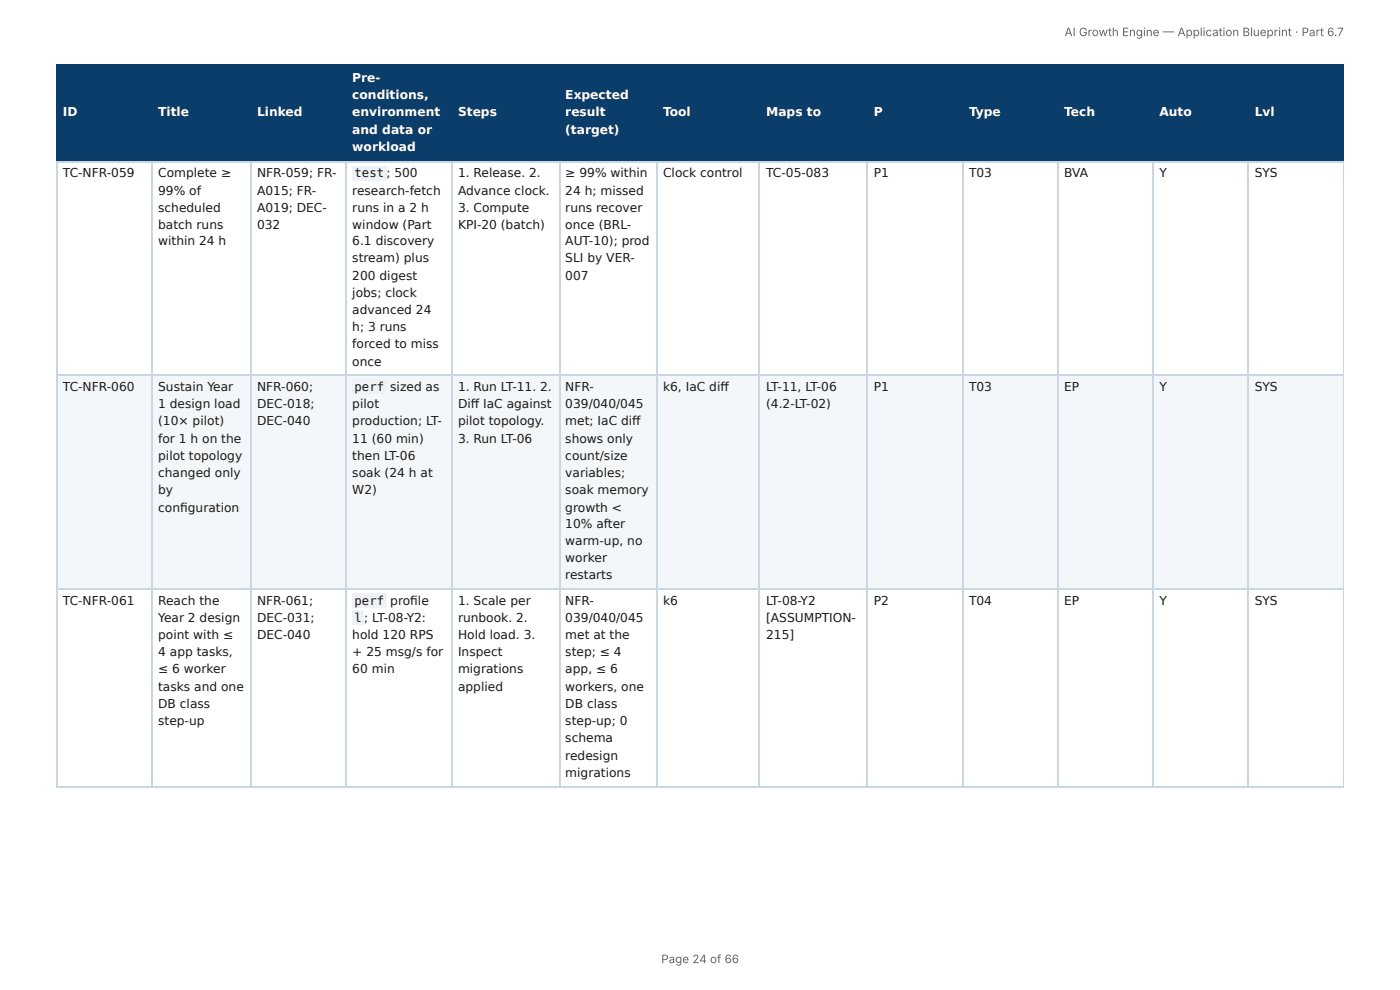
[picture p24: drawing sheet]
<svg xmlns="http://www.w3.org/2000/svg" width="297mm" height="210mm" viewBox="0 0 297 210" stroke-linecap="round" stroke-linejoin="round" font-family="sans-serif">
<defs><g id="words">
<g font-size="2.6" fill="#fff">
<text x="74.8" y="17.4">Pre-</text>
<text x="74.8" y="21.1">conditions,</text>
<text x="120.1" y="21.1">Expected</text>
<text x="13.4" y="24.7">ID</text>
<text x="33.6" y="24.7">Title</text>
<text x="54.6" y="24.7">Linked</text>
<text x="74.8" y="24.7">environment</text>
<text x="74.8" y="28.4">and data or</text>
<text x="97.3" y="24.7">Steps</text>
<text x="120.1" y="24.7">result</text>
<text x="120.1" y="28.4">(target)</text>
<text x="140.8" y="24.7">Tool</text>
<text x="162.7" y="24.7">Maps to</text>
<text x="185.6" y="24.7">P</text>
<text x="205.8" y="24.7">Type</text>
<text x="226" y="24.7">Tech</text>
<text x="246.3" y="24.7">Auto</text>
<text x="266.5" y="24.7">Lvl</text>
<text x="74.8" y="32">workload</text>
</g>
<g font-size="2.6" fill="#1a1a1a">
<text x="13.4" y="37.7">TC-NFR-059</text>
<text x="33.6" y="37.7">Complete ≥</text>
<text x="33.6" y="41.3">99% of</text>
<text x="54.6" y="37.7">NFR-059; FR-</text>
<text x="54.6" y="41.3">A015; FR-</text>
<text x="74.8" y="41.3">research-fetch</text>
<text x="75.3" y="37.7">test ; 500</text>
<text x="97.3" y="37.7">1. Release. 2.</text>
<text x="97.3" y="41.3">Advance clock.</text>
<text x="120.1" y="37.7">≥ 99% within</text>
<text x="120.1" y="41.3">24 h; missed</text>
<text x="140.8" y="37.7">Clock control</text>
<text x="162.7" y="37.7">TC-05-083</text>
<text x="185.6" y="37.7">P1</text>
<text x="205.8" y="37.7">T03</text>
<text x="226" y="37.7">BVA</text>
<text x="246.3" y="37.7">Y</text>
<text x="266.5" y="37.7">SYS</text>
<text x="33.6" y="45">scheduled</text>
<text x="54.6" y="45">A019; DEC-</text>
<text x="74.8" y="45">runs in a 2 h</text>
<text x="97.3" y="45">3. Compute</text>
<text x="120.1" y="45">runs recover</text>
<text x="33.6" y="48.6">batch runs</text>
<text x="33.6" y="52">within 24 h</text>
<text x="54.6" y="48.6">032</text>
<text x="74.8" y="48.6">window (Part</text>
<text x="74.8" y="52">6.1 discovery</text>
<text x="97.3" y="48.6">KPI-20 (batch)</text>
<text x="120.1" y="48.6">once (BRL-</text>
<text x="120.1" y="52">AUT-10); prod</text>
<text x="74.8" y="55.7">stream) plus</text>
<text x="74.8" y="59.4">200 digest</text>
<text x="120.1" y="55.7">SLI by VER-</text>
<text x="120.1" y="59.4">007</text>
<text x="74.8" y="63">jobs; clock</text>
<text x="74.8" y="66.7">advanced 24</text>
<text x="74.8" y="70.3">h; 3 runs</text>
<text x="74.8" y="74">forced to miss</text>
<text x="74.8" y="77.7">once</text>
<text x="13.4" y="83">TC-NFR-060</text>
<text x="33.6" y="83">Sustain Year</text>
<text x="54.6" y="83">NFR-060;</text>
<text x="75.3" y="83">perf</text>
<text x="82.9" y="83">sized as</text>
<text x="97.3" y="83">1. Run LT-11. 2.</text>
<text x="120.1" y="83">NFR-</text>
<text x="140.8" y="83">k6, IaC diff</text>
<text x="162.7" y="83">LT-11, LT-06</text>
<text x="185.6" y="83">P1</text>
<text x="205.8" y="83">T03</text>
<text x="226" y="83">EP</text>
<text x="246.3" y="83">Y</text>
<text x="266.5" y="83">SYS</text>
<text x="33.6" y="86.7">1 design load</text>
<text x="54.6" y="86.7">DEC-018;</text>
<text x="74.8" y="86.7">pilot</text>
<text x="97.3" y="86.7">Diff IaC against</text>
<text x="120.1" y="86.7">039/040/045</text>
<text x="162.7" y="86.7">(4.2-LT-02)</text>
<text x="33.6" y="90.3">(10× pilot)</text>
<text x="33.6" y="94">for 1 h on the</text>
<text x="54.6" y="90.3">DEC-040</text>
<text x="74.8" y="90.3">production; LT-</text>
<text x="74.8" y="94">11 (60 min)</text>
<text x="97.3" y="90.3">pilot topology.</text>
<text x="97.3" y="94">3. Run LT-06</text>
<text x="120.1" y="90.3">met; IaC diff</text>
<text x="120.1" y="94">shows only</text>
<text x="33.6" y="97.6">pilot topology</text>
<text x="33.6" y="101.3">changed only</text>
<text x="74.8" y="97.6">then LT-06</text>
<text x="74.8" y="101.3">soak (24 h at</text>
<text x="120.1" y="97.6">count/size</text>
<text x="120.1" y="101.3">variables;</text>
<text x="33.6" y="105">by</text>
<text x="74.8" y="105">W2)</text>
<text x="120.1" y="105">soak memory</text>
<text x="33.6" y="108.6">confi guration</text>
<text x="120.1" y="108.6">growth &lt;</text>
<text x="120.1" y="112">10% after</text>
<text x="120.1" y="115.7">warm-up, no</text>
<text x="120.1" y="119.4">worker</text>
<text x="120.1" y="123">restarts</text>
<text x="13.4" y="128.4">TC-NFR-061</text>
<text x="33.6" y="128.4">Reach the</text>
<text x="54.6" y="128.4">NFR-061;</text>
<text x="75.3" y="128.4">perf</text>
<text x="82.9" y="128.4">profi le</text>
<text x="97.3" y="128.4">1. Scale per</text>
<text x="120.1" y="128.4">NFR-</text>
<text x="140.8" y="128.4">k6</text>
<text x="162.7" y="128.4">LT-08-Y2</text>
<text x="185.6" y="128.4">P2</text>
<text x="205.8" y="128.4">T04</text>
<text x="226" y="128.4">EP</text>
<text x="246.3" y="128.4">Y</text>
<text x="266.5" y="128.4">SYS</text>
<text x="33.6" y="132">Year 2 design</text>
<text x="33.6" y="135.7">point with ≤</text>
<text x="54.6" y="132">DEC-031;</text>
<text x="54.6" y="135.7">DEC-040</text>
<text x="74.8" y="135.7">hold 120 RPS</text>
<text x="75.3" y="132">l</text>
<text x="77.4" y="132">; LT-08-Y2:</text>
<text x="97.3" y="132">runbook. 2.</text>
<text x="97.3" y="135.7">Hold load. 3.</text>
<text x="120.1" y="132">039/040/045</text>
<text x="120.1" y="135.7">met at the</text>
<text x="162.7" y="132">[ASSUMPTION-</text>
<text x="162.7" y="135.7">215]</text>
<text x="33.6" y="139.3">4 app tasks,</text>
<text x="33.6" y="143">≤ 6 worker</text>
<text x="74.8" y="139.3">+ 25 msg/s for</text>
<text x="74.8" y="143">60 min</text>
<text x="97.3" y="139.3">Inspect</text>
<text x="97.3" y="143">migrations</text>
<text x="120.1" y="139.3">step; ≤ 4</text>
<text x="120.1" y="143">app, ≤ 6</text>
<text x="33.6" y="146.7">tasks and one</text>
<text x="97.3" y="146.7">applied</text>
<text x="120.1" y="146.7">workers, one</text>
<text x="33.6" y="150.3">DB class</text>
<text x="33.6" y="154">step-up</text>
<text x="120.1" y="150.3">DB class</text>
<text x="120.1" y="154">step-up; 0</text>
<text x="120.1" y="157.6">schema</text>
<text x="120.1" y="161.3">redesign</text>
<text x="120.1" y="165">migrations</text>
</g>
<g font-size="2.5" fill="#666">
<text x="226.1" y="7.7">AI Growth Engine — Application Blueprint · Part 6.7</text>
<text x="140.4" y="204.5">Page 24 of 66</text>
</g>
</g></defs>
<g fill="#0b3d6b">
<path d="M12.2 14h19.9v20.2h-19.9z"/>
<path d="M32.1 14h21.3v20.2h-21.3z"/>
<path d="M53.4 14h20.2v20.2h-20.2z"/>
<path d="M73.6 14h22.4v20.2h-22.4z"/>
<path d="M96 14h22.7v20.2h-22.7z"/>
<path d="M118.7 14h20.7v20.2h-20.7z"/>
<path d="M139.4 14h22v20.2h-22z"/>
<path d="M161.4 14h22.9v20.2h-22.9z"/>
<path d="M184.3 14h20.3v20.2h-20.3z"/>
<path d="M204.6 14h20.2v20.2h-20.2z"/>
<path d="M224.8 14h20.2v20.2h-20.2z"/>
<path d="M245 14h20v20.2h-20z"/>
<path d="M265 14h20.4v20.2h-20.4z"/>
</g>
<g fill="#f4f7fa">
<path d="M12.2 79.6h19.9v45.6h-19.9z"/>
<path d="M32.1 79.6h21.3v45.6h-21.3z"/>
<path d="M53.4 79.6h20.2v45.6h-20.2z"/>
<path d="M73.6 79.6h22.4v45.6h-22.4z"/>
<path d="M96 79.6h22.7v45.6h-22.7z"/>
<path d="M118.7 79.6h20.7v45.6h-20.7z"/>
<path d="M139.4 79.6h22v45.6h-22z"/>
<path d="M161.4 79.6h22.9v45.6h-22.9z"/>
<path d="M184.3 79.6h20.3v45.6h-20.3z"/>
<path d="M204.6 79.6h20.2v45.6h-20.2z"/>
<path d="M224.8 79.6h20.2v45.6h-20.2z"/>
<path d="M245 79.6h20v45.6h-20z"/>
<path d="M265 79.6h20.4v45.6h-20.4z"/>
</g>
<g fill="none" stroke="#0b3d6b" stroke-width=".24">
<path d="M11.9 13.9h273.5M12 13.8v20.7M32.3 13.8v20.7M53.2 13.8v20.7M73.5 13.8v20.7M95.9 13.8v20.7M118.8 13.8v20.7M139.6 13.8v20.7M161.3 13.8v20.7M184.2 13.8v20.7M204.4 13.8v20.7M224.7 13.8v20.7"/>
<path d="M244.9 13.8v20.7M265.2 13.8v20.7M11.9 34.4h273.5"/>
</g>
<path d="M285.3 13.8v20.7" fill="none" stroke="#0b3d6b" stroke-width=".21"/>
<g fill="none" stroke="#c9d6e3" stroke-width=".24">
<path d="M11.9 34.4h273.5M12 34.5v132.4M32.3 34.5v132.4M53.2 34.5v132.4M73.5 34.5v132.4M95.9 34.5v132.4M118.8 34.5v132.4M139.6 34.5v132.4M161.3 34.5v132.4M184.2 34.5v132.4M204.4 34.5v132.4M224.7 34.5v132.4"/>
<path d="M244.9 34.5v132.4M265.2 34.5v132.4M11.9 79.7h273.5M11.9 125.1h273.5M11.9 167h273.5"/>
</g>
<path d="M285.3 34.5v132.4" fill="none" stroke="#c9d6e3" stroke-width=".21"/>
<g fill="#eef2f6">
<path d="M74.8 35.2h7.3v3.2h-7.3z"/>
<path d="M74.8 80.6h7.3v3.1h-7.3z"/>
<path d="M74.8 125.9h7.3v3.2h-7.3z"/>
<path d="M74.8 129.6h2.5v3.2h-2.5z"/>
</g>
<use href="#words"/>
</svg>
